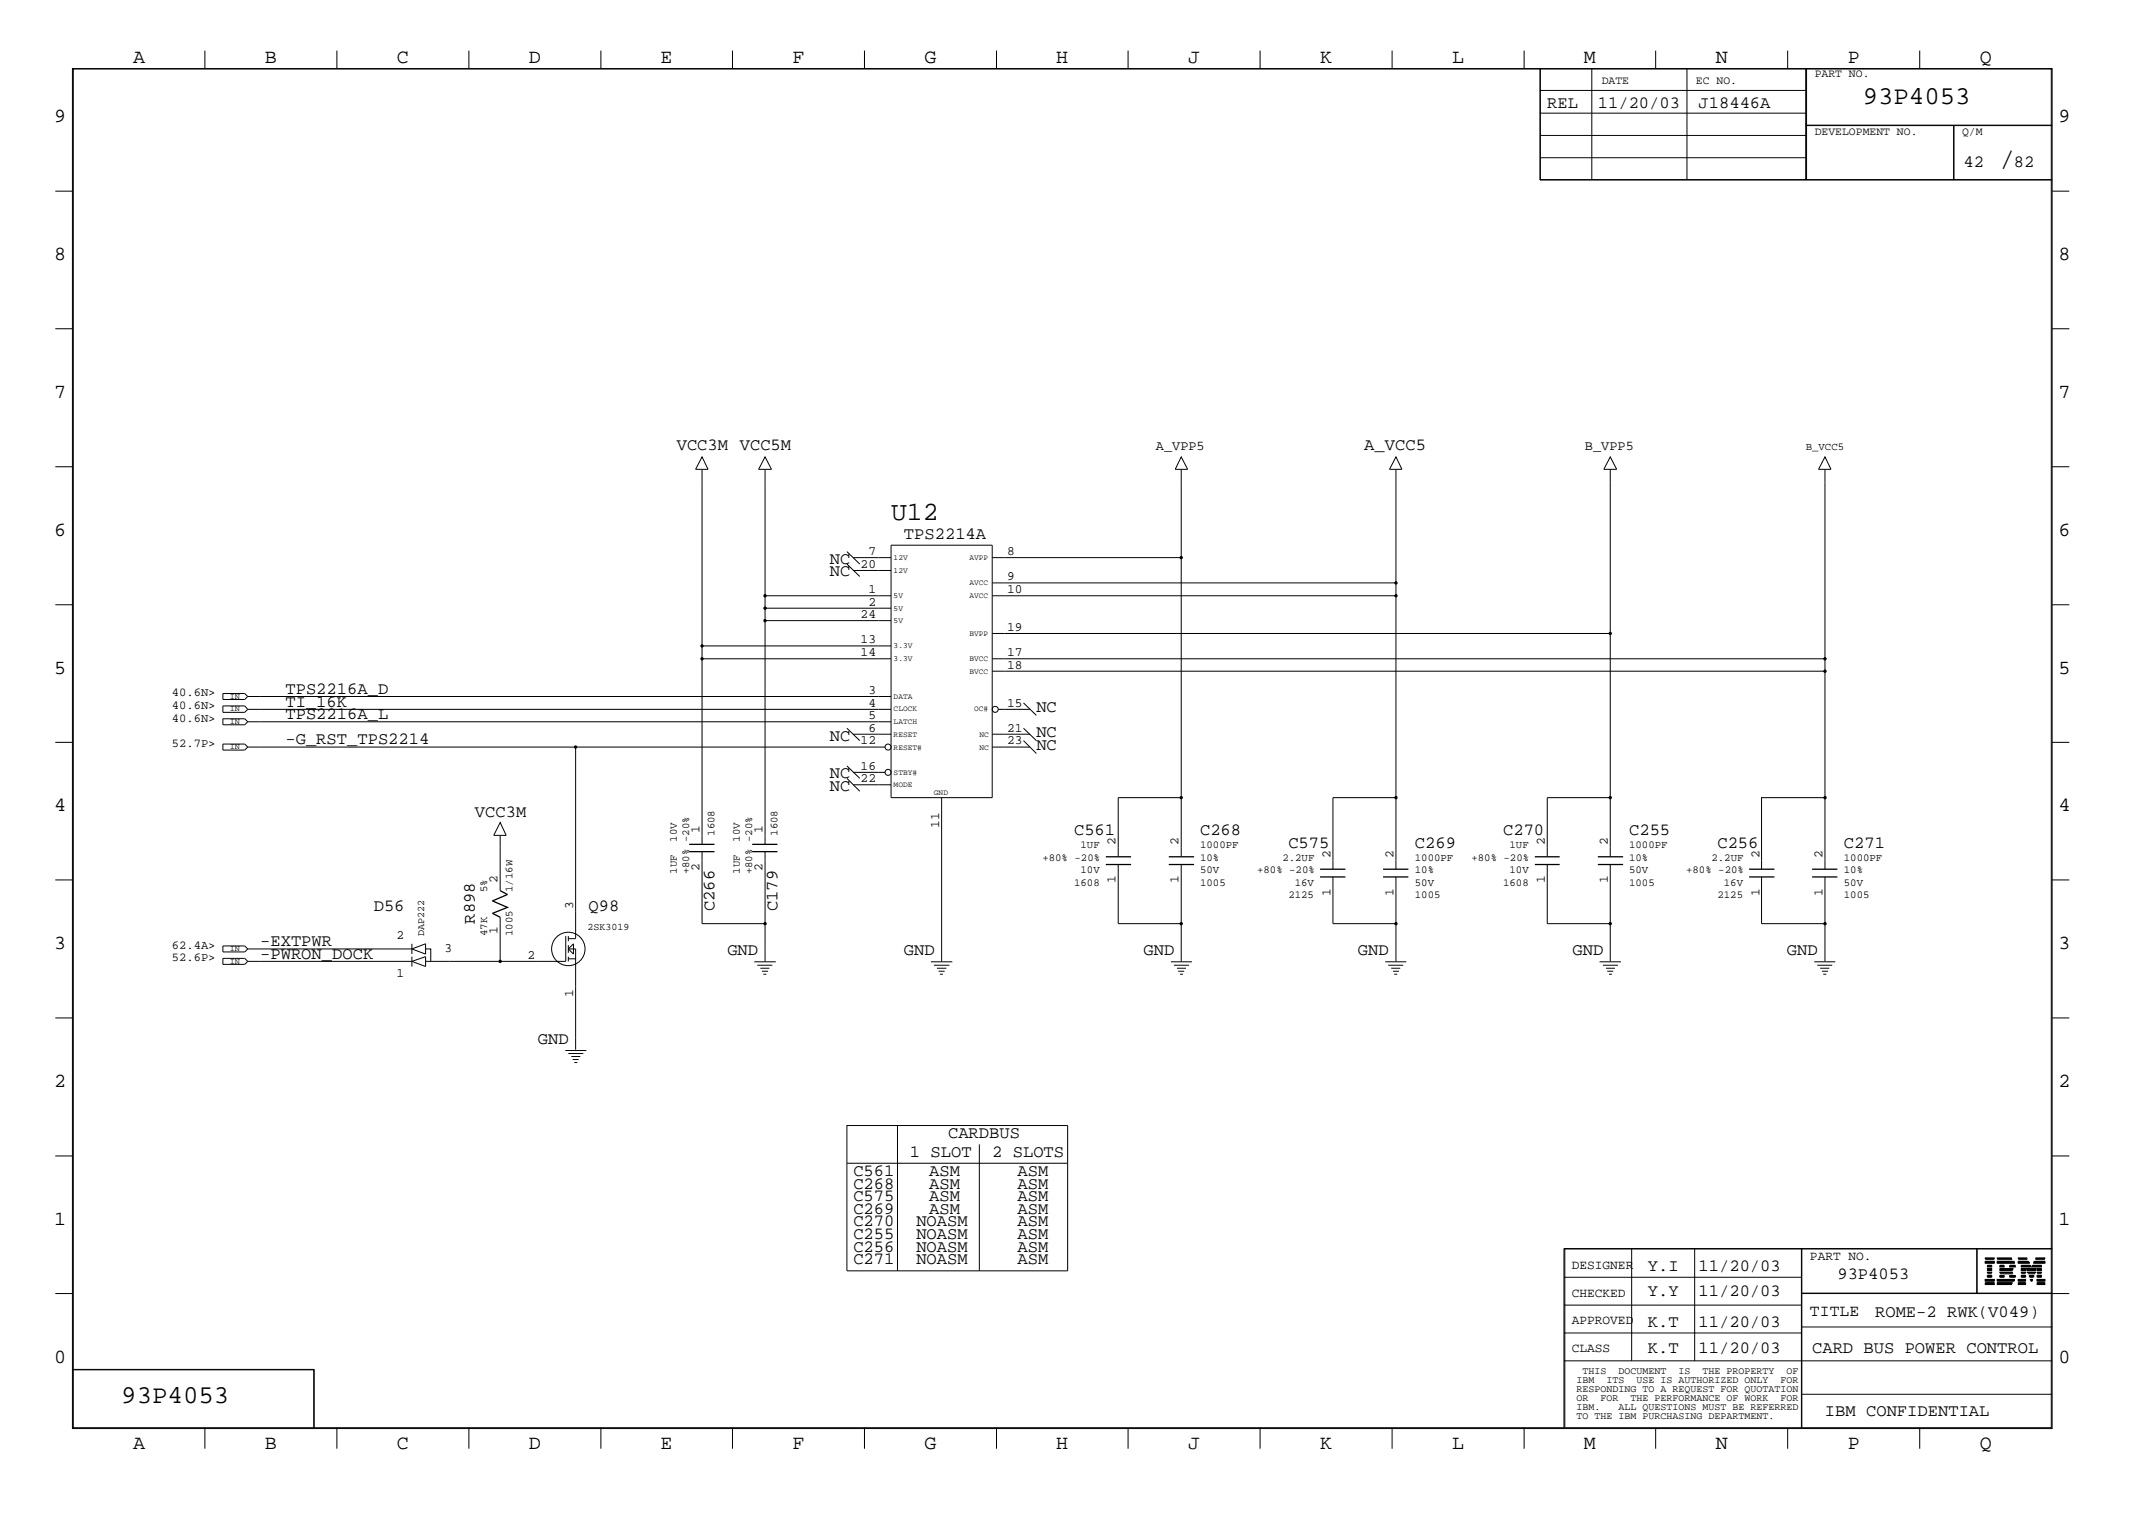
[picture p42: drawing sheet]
<svg xmlns="http://www.w3.org/2000/svg" width="423mm" height="300mm" viewBox="0 0 423 300" stroke-linecap="round" stroke-linejoin="round" font-family="sans-serif">
<defs><g id="words">
<g font-size="5.2">
<text x="395" y="32.9">/</text>
<text x="176" y="102.7">U12</text>
</g>
<g font-size="5.1">
<text x="368" y="20.5">93P4053</text>
<text x="24" y="277.2">93P4053</text>
</g>
<g font-size="4">
<text x="26.3" y="12.5">A</text>
<text x="52.3" y="12.5">B</text>
<text x="78.4" y="12.5">C</text>
<text x="104.5" y="12.5">D</text>
<text x="130.5" y="12.5">E</text>
<text x="156.5" y="12.5">F</text>
<text x="182.6" y="12.5">G</text>
<text x="208.6" y="12.5">H</text>
<text x="234.7" y="12.5">J</text>
<text x="260.8" y="12.5">K</text>
<text x="286.9" y="12.5">L</text>
<text x="312.8" y="12.5">M</text>
<text x="338.9" y="12.5">N</text>
<text x="365" y="12.5">P</text>
<text x="391.1" y="12.5">Q</text>
<text x="10.7" y="24.1">9</text>
<text x="406.7" y="24.1">9</text>
<text x="10.7" y="51.4">8</text>
<text x="406.7" y="51.4">8</text>
<text x="10.7" y="78.6">7</text>
<text x="406.7" y="78.6">7</text>
<text x="10.7" y="105.8">6</text>
<text x="406.7" y="105.8">6</text>
<text x="10.7" y="133.1">5</text>
<text x="406.7" y="133.1">5</text>
<text x="10.7" y="160.2">4</text>
<text x="406.7" y="160.2">4</text>
<text x="10.7" y="187.5">3</text>
<text x="406.7" y="187.5">3</text>
<text x="10.7" y="214.6">2</text>
<text x="406.7" y="214.6">2</text>
<text x="10.7" y="241.9">1</text>
<text x="406.7" y="241.9">1</text>
<text x="10.7" y="269.2">0</text>
<text x="406.7" y="269.2">0</text>
<text x="26.3" y="286.2">A</text>
<text x="52.3" y="286.2">B</text>
<text x="78.4" y="286.2">C</text>
<text x="104.5" y="286.2">D</text>
<text x="130.5" y="286.2">E</text>
<text x="156.5" y="286.2">F</text>
<text x="182.6" y="286.2">G</text>
<text x="208.6" y="286.2">H</text>
<text x="234.7" y="286.2">J</text>
<text x="260.8" y="286.2">K</text>
<text x="286.9" y="286.2">L</text>
<text x="312.8" y="286.2">M</text>
<text x="338.9" y="286.2">N</text>
<text x="365" y="286.2">P</text>
<text x="391.1" y="286.2">Q</text>
</g>
<g font-size="3.4">
<text x="305.6" y="21.4">REL</text>
<text x="315.6" y="21.4">11/20/03</text>
<text x="335.5" y="21.4">J18446A</text>
<text x="387.9" y="32.9">42</text>
<text x="397.8" y="32.9">82</text>
<text x="133.7" y="89">VCC3M VCC5M</text>
<text x="269.5" y="89">A_VCC5</text>
<text x="178.6" y="106.4">TPS2214A</text>
<text x="163.9" y="111.3">NC</text>
<text x="163.9" y="113.9">NC</text>
<text x="56.4" y="137.1">TPS2216A_D</text>
<text x="56.4" y="139.6">TI_16K</text>
<text x="56.4" y="142.1">TPS2216A_L</text>
<text x="204.7" y="140.7">NC</text>
<text x="56.4" y="147.1">-G_RST_TPS2214</text>
<text x="163.9" y="146.3">NC</text>
<text x="204.7" y="148.2">NC</text>
<text x="204.7" y="145.6">NC</text>
<text x="163.9" y="153.8">NC</text>
<text x="93.8" y="161.3">VCC3M</text>
<text x="163.9" y="156.2">NC</text>
<text x="212.2" y="165">C561</text>
<text x="237.1" y="165">C268</text>
<text x="254.5" y="167.5">C575</text>
<text x="279.5" y="167.5">C269</text>
<text x="296.9" y="165">C270</text>
<text x="321.8" y="165">C255</text>
<text x="339.3" y="167.5">C256</text>
<text x="364.2" y="167.5">C271</text>
<text x="73.8" y="180">D56</text>
<text x="93.8" y="182.5" transform="rotate(-90 93.8 182.5)">R898</text>
<text x="116.2" y="180">Q98</text>
<text x="141.1" y="180" transform="rotate(-90 141.1 180)">C266</text>
<text x="153.6" y="180" transform="rotate(-90 153.6 180)">C179</text>
<text x="51.4" y="186.9">-EXTPWR</text>
<text x="51.4" y="189.4">-PWRON_DOCK</text>
<text x="143.7" y="188.7">GND</text>
<text x="178.6" y="188.7">GND</text>
<text x="225.9" y="188.7">GND</text>
<text x="268.2" y="188.7">GND</text>
<text x="310.6" y="188.7">GND</text>
<text x="353" y="188.7">GND</text>
<text x="106.3" y="206.2">GND</text>
<text x="187.3" y="224.8">CARDBUS</text>
<text x="168.6" y="232.3">C561</text>
<text x="179.7" y="228.6">1 SLOT</text>
<text x="183.6" y="232.3">ASM</text>
<text x="196" y="228.6">2 SLOTS</text>
<text x="201" y="232.3">ASM</text>
<text x="168.6" y="234.8">C268</text>
<text x="168.6" y="237.3">C575</text>
<text x="168.6" y="239.8">C269</text>
<text x="183.6" y="234.8">ASM</text>
<text x="183.6" y="237.3">ASM</text>
<text x="183.6" y="239.8">ASM</text>
<text x="201" y="234.8">ASM</text>
<text x="201" y="237.3">ASM</text>
<text x="201" y="239.8">ASM</text>
<text x="168.6" y="242.2">C270</text>
<text x="168.6" y="244.8">C255</text>
<text x="181" y="242.2">NOASM</text>
<text x="181" y="244.8">NOASM</text>
<text x="201" y="242.2">ASM</text>
<text x="201" y="244.8">ASM</text>
<text x="168.6" y="247.2">C256</text>
<text x="168.6" y="249.8">C271</text>
<text x="181" y="247.2">NOASM</text>
<text x="181" y="249.8">NOASM</text>
<text x="201" y="247.2">ASM</text>
<text x="201" y="249.8">ASM</text>
<text x="325.5" y="251">Y.I</text>
<text x="335.5" y="251">11/20/03</text>
<text x="325.5" y="255.9">Y.Y</text>
<text x="335.5" y="255.9">11/20/03</text>
<text x="363" y="252.7">93P4053</text>
<text x="325.5" y="262.2">K.T</text>
<text x="335.5" y="262.2">11/20/03</text>
<text x="370.4" y="260.2">ROME-2 RWK(V049)</text>
<text x="325.5" y="267.2">K.T</text>
<text x="335.5" y="267.2">11/20/03</text>
<text x="358" y="267.2">CARD BUS POWER CONTROL</text>
<text x="360.5" y="279.7">IBM CONFIDENTIAL</text>
</g>
<text font-size="3.2" x="357.5" y="260">TITLE</text>
<g font-size="2.7">
<text x="228.3" y="89">A_VPP5</text>
<text x="313.1" y="89">B_VPP5</text>
</g>
<g font-size="2.5">
<text x="170" y="112.2">20</text>
<text x="171.5" y="109.6">7</text>
<text x="199" y="109.6">8</text>
<text x="171.5" y="117.2">1</text>
<text x="171.5" y="119.6">2</text>
<text x="199" y="114.6">9</text>
<text x="199" y="117.2">10</text>
<text x="170" y="122.2">24</text>
<text x="199" y="124.6">19</text>
<text x="170" y="127.1">13</text>
<text x="170" y="129.6">14</text>
<text x="199" y="129.6">17</text>
<text x="171.5" y="137.1">3</text>
<text x="199" y="132.1">18</text>
<text x="171.5" y="142.1">5</text>
<text x="171.5" y="139.6">4</text>
<text x="199" y="139.6">15</text>
<text x="170" y="147.1">12</text>
<text x="171.5" y="144.6">6</text>
<text x="199" y="144.6">21</text>
<text x="199" y="147.1">23</text>
<text x="170" y="152.1">16</text>
<text x="170" y="154.5">22</text>
<text x="138.2" y="164.5" transform="rotate(-90 138.2 164.5)">1</text>
<text x="150.6" y="164.5" transform="rotate(-90 150.6 164.5)">1</text>
<text x="185.5" y="163.6" transform="rotate(-90 185.5 163.6)">11</text>
<text x="220.4" y="167" transform="rotate(-90 220.4 167)">2</text>
<text x="232.8" y="167" transform="rotate(-90 232.8 167)">2</text>
<text x="305.1" y="167" transform="rotate(-90 305.1 167)">2</text>
<text x="317.6" y="167" transform="rotate(-90 317.6 167)">2</text>
<text x="138.2" y="172" transform="rotate(-90 138.2 172)">2</text>
<text x="150.6" y="172" transform="rotate(-90 150.6 172)">2</text>
<text x="262.8" y="169.5" transform="rotate(-90 262.8 169.5)">2</text>
<text x="275.3" y="169.5" transform="rotate(-90 275.3 169.5)">2</text>
<text x="347.6" y="169.5" transform="rotate(-90 347.6 169.5)">2</text>
<text x="360" y="169.5" transform="rotate(-90 360 169.5)">2</text>
<text x="98.3" y="174.5" transform="rotate(-90 98.3 174.5)">2</text>
<text x="113.2" y="179.5" transform="rotate(-90 113.2 179.5)">3</text>
<text x="220.4" y="174.5" transform="rotate(-90 220.4 174.5)">1</text>
<text x="232.8" y="174.5" transform="rotate(-90 232.8 174.5)">1</text>
<text x="262.8" y="177" transform="rotate(-90 262.8 177)">1</text>
<text x="275.3" y="177" transform="rotate(-90 275.3 177)">1</text>
<text x="305.1" y="174.5" transform="rotate(-90 305.1 174.5)">1</text>
<text x="317.6" y="174.5" transform="rotate(-90 317.6 174.5)">1</text>
<text x="347.6" y="177" transform="rotate(-90 347.6 177)">1</text>
<text x="360" y="177" transform="rotate(-90 360 177)">1</text>
<text x="78.3" y="185.4">2</text>
<text x="98.3" y="184.5" transform="rotate(-90 98.3 184.5)">1</text>
<text x="87.8" y="188">3</text>
<text x="104.2" y="189.4">2</text>
<text x="78.3" y="193">1</text>
<text x="113.2" y="196.9" transform="rotate(-90 113.2 196.9)">1</text>
<text x="310.5" y="250.6">DESIGNER</text>
<text x="357.5" y="248.8">PART NO.</text>
<text x="310.5" y="256.1">CHECKED</text>
<text x="310.5" y="261.5">APPROVED</text>
<text x="310.5" y="267">CLASS</text>
</g>
<g font-size="2.4">
<text x="34" y="137.6">40.6N&gt;</text>
<text x="34" y="140.1">40.6N&gt;</text>
<text x="34" y="142.6">40.6N&gt;</text>
<text x="34" y="147.6">52.7P&gt;</text>
<text x="34" y="187.5">62.4A&gt;</text>
<text x="34" y="189.9">52.6P&gt;</text>
</g>
<g font-size="2.3">
<text x="316.4" y="16.7">DATE</text>
<text x="335" y="16.7">EC NO.</text>
<text x="358.5" y="15.2">PART NO.</text>
<text x="358.5" y="26.6">DEVELOPMENT NO.</text>
<text x="387.6" y="26.6">Q/M</text>
</g>
<g font-size="2.1">
<text x="356.7" y="89">B_VCC5</text>
<text x="133.7" y="166.3" transform="rotate(-90 133.7 166.3)">10V</text>
<text x="141.1" y="165.1" transform="rotate(-90 141.1 165.1)">1608</text>
<text x="146.1" y="166.3" transform="rotate(-90 146.1 166.3)">10V</text>
<text x="153.6" y="165.1" transform="rotate(-90 153.6 165.1)">1608</text>
<text x="213.4" y="167.5">1UF</text>
<text x="237.1" y="167.5">1000PF</text>
<text x="298.2" y="167.5">1UF</text>
<text x="321.8" y="167.5">1000PF</text>
<text x="133.7" y="172.6" transform="rotate(-90 133.7 172.6)">1UF</text>
<text x="136.1" y="172.7" transform="rotate(-90 136.1 172.7)">+80% -20%</text>
<text x="146.1" y="172.6" transform="rotate(-90 146.1 172.6)">1UF</text>
<text x="148.6" y="172.7" transform="rotate(-90 148.6 172.7)">+80% -20%</text>
<text x="205.9" y="170">+80% -20%</text>
<text x="213.4" y="172.5">10V</text>
<text x="237.1" y="172.5">50V</text>
<text x="237.1" y="170">10%</text>
<text x="248.3" y="172.5">+80% -20%</text>
<text x="253.3" y="170">2.2UF</text>
<text x="279.5" y="172.5">10%</text>
<text x="279.5" y="170">1000PF</text>
<text x="290.7" y="170">+80% -20%</text>
<text x="298.2" y="172.5">10V</text>
<text x="321.8" y="172.5">50V</text>
<text x="321.8" y="170">10%</text>
<text x="333.1" y="172.5">+80% -20%</text>
<text x="338.1" y="170">2.2UF</text>
<text x="364.2" y="172.5">10%</text>
<text x="364.2" y="170">1000PF</text>
<text x="96.3" y="176.2" transform="rotate(-90 96.3 176.2)">5%</text>
<text x="101.3" y="176.2" transform="rotate(-90 101.3 176.2)">1/16W</text>
<text x="212.2" y="175">1608</text>
<text x="237.1" y="175">1005</text>
<text x="254.5" y="177.5">2125</text>
<text x="255.8" y="175">16V</text>
<text x="279.5" y="175">50V</text>
<text x="279.5" y="177.5">1005</text>
<text x="296.9" y="175">1608</text>
<text x="321.8" y="175">1005</text>
<text x="339.3" y="177.5">2125</text>
<text x="340.5" y="175">16V</text>
<text x="364.2" y="175">50V</text>
<text x="364.2" y="177.5">1005</text>
<text x="96.3" y="184.9" transform="rotate(-90 96.3 184.9)">47K</text>
<text x="101.3" y="184.9" transform="rotate(-90 101.3 184.9)">1005</text>
</g>
<g font-size="2">
<text x="83.8" y="184.9" transform="rotate(-90 83.8 184.9)">DAP222</text>
<text x="116.1" y="183.7">2SK3019</text>
<text x="311.4" y="273.2">IBM</text>
<text x="311.4" y="275">RESPONDING TO A REQUEST FOR QUOTATION</text>
<text x="312.6" y="271.4">THIS</text>
<text x="317.3" y="273.2">ITS</text>
<text x="319.7" y="271.4">DOCUMENT</text>
<text x="323.3" y="273.2">USE IS AUTHORIZED ONLY</text>
<text x="331.6" y="271.4">IS</text>
<text x="336.3" y="271.4">THE PROPERTY</text>
<text x="351.7" y="273.2">FOR</text>
<text x="352.9" y="271.4">OF</text>
<text x="311.4" y="276.7">OR</text>
<text x="311.4" y="278.6">IBM.</text>
<text x="311.4" y="280.2">TO THE IBM PURCHASING DEPARTMENT.</text>
<text x="316.1" y="276.7">FOR</text>
<text x="319.7" y="278.6">ALL QUESTIONS MUST BE REFERRED</text>
<text x="322.1" y="276.7">THE PERFORMANCE OF WORK</text>
<text x="351.7" y="276.7">FOR</text>
</g>
<g font-size="1.7">
<text x="45.4" y="140.5">IN</text>
<text x="45.4" y="143">IN</text>
<text x="45.4" y="138">IN</text>
<text x="45.4" y="148">IN</text>
<text x="45.4" y="187.9">IN</text>
<text x="45.4" y="190.3">IN</text>
</g>
<g font-size="1.6">
<text x="176.5" y="113.2">12V</text>
<text x="176.5" y="110.7">12V</text>
<text x="191.5" y="110.7">AVPP</text>
<text x="176.5" y="118.1">5V</text>
<text x="191.5" y="118.1">AVCC</text>
<text x="191.5" y="115.7">AVCC</text>
<text x="176.5" y="123.1">5V</text>
<text x="176.5" y="120.6">5V</text>
<text x="191.5" y="125.6">BVPP</text>
<text x="176.5" y="130.6">3.3V</text>
<text x="176.5" y="128.1">3.3V</text>
<text x="191.5" y="130.6">BVCC</text>
<text x="191.5" y="133.1">BVCC</text>
<text x="176.5" y="143.1">LATCH</text>
<text x="176.5" y="140.5">CLOCK</text>
<text x="176.5" y="138.1">DATA</text>
<text x="192.4" y="140.5">OC#</text>
<text x="176.5" y="148.1">RESET#</text>
<text x="176.5" y="145.5">RESET</text>
<text x="193.5" y="148.1">NC</text>
<text x="193.5" y="145.5">NC</text>
<text x="176.5" y="155.5">MODE</text>
<text x="176.5" y="153.1">STBY#</text>
<text x="184.5" y="157.1">GND</text>
</g>
</g></defs>
<g fill="none" stroke="#000" stroke-width=".2">
<path d="M14.3 13.5h391.1v268.7h-391.1zM14.5 13.6h390.7v268.4h-390.7zM40.5 10v3.5M66.5 10v3.5M92.6 10v3.5M118.7 10v3.5M144.7 10v3.5M170.8 10v3.5M196.9 10v3.5M222.8 10v3.5M248.9 10v3.5M275 10v3.5"/>
<path d="M301.1 10v3.5M304.2 13.5v22.1h101.2M304.2 17.9h52.5M304.3 13.5v22.1M314.5 13.5v22.1M327.1 10v3.5M333.2 13.5v22.1M353.1 10v3.5M356.7 13.5v22.1M356.9 13.5v22.1M379.2 10v3.5M10.9 37.8h3.4"/>
<path d="M304.2 35.5h101.2M304.2 26.8h52.5M304.2 22.4h52.5M304.3 31.2h52.4M356.7 24.8h48.7M356.7 24.7h48.7M385.9 24.8v10.8M386 24.8v10.8M405.4 37.8h3.4M10.9 64.9h3.4M405.4 64.9h3.4M10.9 92.2h3.4"/>
<path d="M138.7 90.3l1.2 2.4h-2.5zM138.7 92.7v74.1M151.1 90.3l1.3 2.4h-2.5zM151.1 92.7v74.1M233.3 90.3l1.3 2.4h-2.4zM233.3 92.7v17.5h-37.3M275.8 90.3l1.1 2.4h-2.4zM275.8 92.7v22.4h-79.8M318.1 90.3l1.3 2.4h-2.6zM318.1 92.7v76.5M360.5 90.3l1.2 2.4h-2.5zM360.5 92.7v37.4h-164.5"/>
<path d="M405.4 92.2h3.4M10.9 119.5h3.4M151.1 117.7h24.9M167.3 109l2.5 2.4M167.3 111.4l2.5 2.5M168.6 110.2h7.4M168.6 112.7h7.4M176 107.7h20v49.9h-20zM196 117.7h79.8M233.3 110.2v47.4h-12.4v11.6M275.8 115.1v56.6M405.4 119.5h3.4"/>
<path d="M44 137h4.3l.6 .6-.6 .6h-4.3zM44 139.4h4.3l.6 .7-.6 .6h-4.3zM48.9 137.6h127.1M138.7 130.1h37.3M138.7 127.6h37.3M151.1 122.6h24.9M151.1 120.1h24.9M196 132.6h164.5M196 125.1h122.1M202.2 138.9l2.5 2.4M360.5 130.1v41.6M10.9 146.6h3.4"/>
<path d="M44 147h4.3l.6 .6-.6 .6h-4.3zM44 142h4.3l.6 .6-.6 .6h-4.3zM48.9 147.6h64.8M48.9 140.1h127.1M48.9 142.6h127.1M167.3 153.8l2.5 2.5M167.3 151.3l2.5 2.5M167.3 143.8l2.5 2.5M168.6 145h7.4M168.6 155h7.4M168.6 152.6h6.2M174.8 147.6h-61.1v37.8h-1.4"/>
<path d="M186 157.6v32.3M196 147.6h7.5M196 145h7.5M197.2 140.1h6.3M202.2 146.3l2.5 2.5M202.2 143.8l2.5 2.5M233.3 157.6v11.6M275.8 157.6h-12.5v14.1M318.1 157.6h-12.5v11.6M360.5 157.6h-12.5v14.1M405.4 146.6h3.4M10.9 173.8h3.4"/>
<path d="M98.8 162.5l1.2 2.5h-2.5zM98.8 165v10.9M138.7 168.2v14.3h12.4M151.1 168.2v21.7M220.9 170.8v11.7h12.4v-11.7M263.3 173.2v9.3h12.5M275.8 173.2v16.7M305.6 170.8v11.7h12.5M318.1 170.8v19.1M348 173.2v9.3h12.5M360.5 173.2v16.7M405.4 173.8h3.4"/>
<path d="M44 186.9h4.3l.6 .6-.6 .5h-4.3zM44 189.3h4.3l.6 .6-.6 .6h-4.3zM48.9 187.5h32.5M48.9 189.9h32.5M81.4 186.4v2.1M81.4 189v1.9M81.4 187.5l2.7-1.1v2.1zM81.4 189.9l2.7-.9v1.9zM84.1 187.5h1v2.4M84.1 189.9h14.7M98.8 181.2v8.7h13v-5M112.3 187.5h1.4v19.8"/>
<path d="M112.3 184.9v1M112.3 186.7v1.5M112.3 189v.9M112.3 189.4h1.4M113.3 186.4v2.1l-1-1zM149 190h4.2M149.6 190.7h3M150.2 191.3h1.8M150.5 191.9h1.2M150.8 192.4h.6M183.9 190h4.2M184.5 190.7h3"/>
<path d="M185.1 191.3h1.8M185.4 191.9h1.2M185.7 192.4h.6M231.3 190h4.2M231.9 190.7h3M232.5 191.3h1.8M232.7 191.9h1.2M233.1 192.4h.6M233.3 182.5v7.4M273.6 190h4.2M274.2 190.7h3M274.8 191.3h1.8"/>
<path d="M275.2 191.9h1.2M275.4 192.4h.6M316 190h4.2M316.7 190.7h2.9M317.2 191.3h1.8M317.5 191.9h1.2M317.8 192.4h.6M358.4 190h4.1M359 190.7h3M359.6 191.3h1.8M359.9 191.9h1.2M360.2 192.4h.6"/>
<path d="M10.9 201.1h3.4M111.7 207.5h4.1M112.3 208.1h2.9M112.9 208.7h1.7M113.1 209.3h1.2M113.5 209.9h.5M405.4 201.1h3.4M10.9 228.3h3.4M167.3 229.8v21.2h43.6v-28.7h-33.6v28.7M167.3 229.8h43.6M177.3 222.3h-10v7.5M193.5 226.1v24.9"/>
<path d="M405.4 228.3h3.4M10.9 255.5h3.4M308.9 246.7h96.5M308.9 257.8h47M308.9 252.3h47M309.1 246.6v35.4M322.3 246.6v22.2M334.8 246.6v22.2M355.9 246.6v35.4M355.9 255.4h49.5M355.9 255.5h52.9M390.5 246.6v8.9"/>
<path d="M390.6 246.6v8.9M392.2 253.7h1.8zM392.2 253.6h1.8zM392.2 253.4l1.8 .1zM392.2 253l1.8 .1zM392.2 252.8l1.8 .1zM392.2 252.7l1.8 .1zM392.2 249.4l1.8 .1zM392.2 249.3l1.8 .1zM392.2 249.2l1.8 .1zM392.2 248.8h1.8zM392.2 248.7h1.8z"/>
<path d="M392.2 248.5l1.8 .1zM392.6 252.3h.8zM392.6 252.1l.8 .1zM392.6 252l.8 .1zM392.6 251.6h.8zM392.6 251.5h.8zM392.6 251.3l.8 .1zM392.6 250.9l.8 .1zM392.6 250.8h.8zM392.6 250.6l.8 .1zM392.6 250.2l.8 .1zM392.6 250l.8 .1z"/>
<path d="M392.6 249.9h.8zM394.5 253.7h2.8zM394.5 253.6h2.9zM394.5 253.4l3 .1zM394.5 248.8h3zM394.5 248.7h2.9zM394.5 248.5l2.8 .1zM394.5 253l3.3 .1zM394.5 252.8l3.4 .1zM394.5 252.7l3.4 .1zM394.5 249.4l3.4 .1zM394.5 249.3l3.4 .1z"/>
<path d="M394.5 249.2l3.3 .1zM395.1 251.6h2.6zM395.1 251.5h2.5zM395.1 251.3l2.4 .1zM395.1 250.9l2.4 .1zM395.1 250.8h2.5zM395.1 250.6l2.6 .1zM395.1 252.3h.8zM395.1 252.1l.8 .1zM395.1 252l.8 .1zM395.1 250.2l.8 .1zM395.1 250l.8 .1z"/>
<path d="M395.1 249.9h.8zM397 252.3h1.1zM397 252.1l1.1 .1zM397 252l1.1 .1zM397 250.2l1.1 .1zM397 250l1.1 .1zM397 249.9h1.1zM398.7 253.7h1.4zM398.7 253.6h1.4zM398.7 253.4l1.4 .1zM398.7 253l1.4 .1zM398.7 252.8l1.4 .1z"/>
<path d="M398.7 252.7l1.4 .1zM398.7 249.4l2.2 .1zM398.7 249.3l2.1 .1zM398.7 249.2l2 .1zM398.7 248.8h1.8zM398.7 248.7h1.8zM398.7 248.5l1.7 .1zM399.3 252.3h.8zM399.3 252.1l.8 .1zM399.3 252l.8 .1zM399.3 251.6h.8zM399.3 251.5h.8z"/>
<path d="M399.3 251.3l.8 .1zM399.3 250.9l.8 .1zM399.3 250.8h.8zM399.3 250.6l.8 .1zM399.3 250.2l1.9 .1zM399.3 250l1.9 .1zM399.3 249.9h1.8zM400.3 250.6l2 .1zM400.4 250.9l1.8 .1zM400.4 250.8h1.8zM400.5 251.3l1.6 .1zM400.6 251.5h1.5z"/>
<path d="M400.6 251.6h1.4zM400.9 252.1l.8 .1zM400.9 252l.8 .1zM401 252.3h.7zM401.1 252.7l.4 .1zM401.2 252.8l.3 .1zM401.2 253l.2 .1zM401.4 250.2l1.9 .1zM401.5 250l1.8 .1zM401.5 249.9h1.8zM401.7 249.4l2.2 .1zM401.8 249.3l2.1 .1z"/>
<path d="M401.8 249.2l2.1 .1zM402.1 248.8h1.8zM402.1 248.7h1.8zM402.2 248.5l1.7 .1zM402.4 253.7h1.5zM402.4 253.6h1.5zM402.4 253.4l1.5 .1zM402.4 253l1.5 .1zM402.4 252.8l1.5 .1zM402.4 252.7l1.5 .1zM402.4 252.3h.9zM402.4 252.1l.9 .1z"/>
<path d="M402.4 252l.9 .1zM402.4 251.6h.9zM402.4 251.5h.9zM402.4 251.3l.9 .1zM402.4 250.9l.9 .1zM402.4 250.8h.9zM402.4 250.6l.9 .1zM405.4 246.6h-96.5v35.4M14.3 270.5h47.8v11.5M14.3 270.6h47.8M62 270.5v11.5M308.9 268.8h96.5"/>
<path d="M308.9 263.3h47M355.9 275.4h49.5M355.9 262.1h49.5M40.5 282v4.2M66.5 282v4.2M92.6 282v4.2M118.7 282v4.2M144.7 282v4.2M170.8 282v4.2M196.9 282v4.2M222.8 282v4.2M248.9 282v4.2"/>
<path d="M275 282v4.2M301.1 282v4.2M327.1 282v4.2M353.1 282v4.2M379.2 282v4.2"/>
<circle cx="175.4" cy="147.6" r=".59"/>
<circle cx="175.4" cy="152.6" r=".59"/>
<circle cx="196.6" cy="140.1" r=".59"/>
<circle cx="112.3" cy="187.5" r="3.3"/>
</g>
<g fill="none" stroke="#000" stroke-width=".25">
<path d="M98.8 175.9l1.4 .8-2.9 1.3 2.9 1.2-2.9 1.2 1.5 .8M136.1 166.8h5M136.1 168.2h5M148.6 166.8h5M148.6 168.2h5M218.4 170.8h5M218.4 169.2h5M230.9 170.8h5M230.9 169.2h5M260.8 173.2h5M260.8 171.7h5M273.2 173.2h5"/>
<path d="M273.2 171.7h5M303.2 170.8h4.9M303.2 169.2h4.9M315.6 170.8h5M315.6 169.2h5M345.5 173.2h5M345.5 171.7h5M358 173.2h5M358 171.7h5"/>
</g>
<g fill="#000">
<circle cx="151.1" cy="117.7" r=".34"/>
<circle cx="233.3" cy="110.2" r=".34"/>
<circle cx="275.8" cy="117.7" r=".34"/>
<circle cx="275.8" cy="115.1" r=".34"/>
<circle cx="138.7" cy="130.1" r=".34"/>
<circle cx="138.7" cy="127.6" r=".34"/>
<circle cx="151.1" cy="122.6" r=".34"/>
<circle cx="151.1" cy="120.1" r=".34"/>
<circle cx="318.1" cy="125.1" r=".34"/>
<circle cx="360.5" cy="130.1" r=".34"/>
<circle cx="360.5" cy="132.6" r=".34"/>
<circle cx="113.7" cy="147.6" r=".34"/>
<circle cx="233.3" cy="157.6" r=".34"/>
<circle cx="275.8" cy="157.6" r=".34"/>
<circle cx="318.1" cy="157.6" r=".34"/>
<circle cx="360.5" cy="157.6" r=".34"/>
<circle cx="98.8" cy="189.9" r=".34"/>
<circle cx="151.1" cy="182.5" r=".34"/>
<circle cx="233.3" cy="182.5" r=".34"/>
<circle cx="275.8" cy="182.5" r=".34"/>
<circle cx="318.1" cy="182.5" r=".34"/>
<circle cx="360.5" cy="182.5" r=".34"/>
</g>
<use href="#words"/>
</svg>
